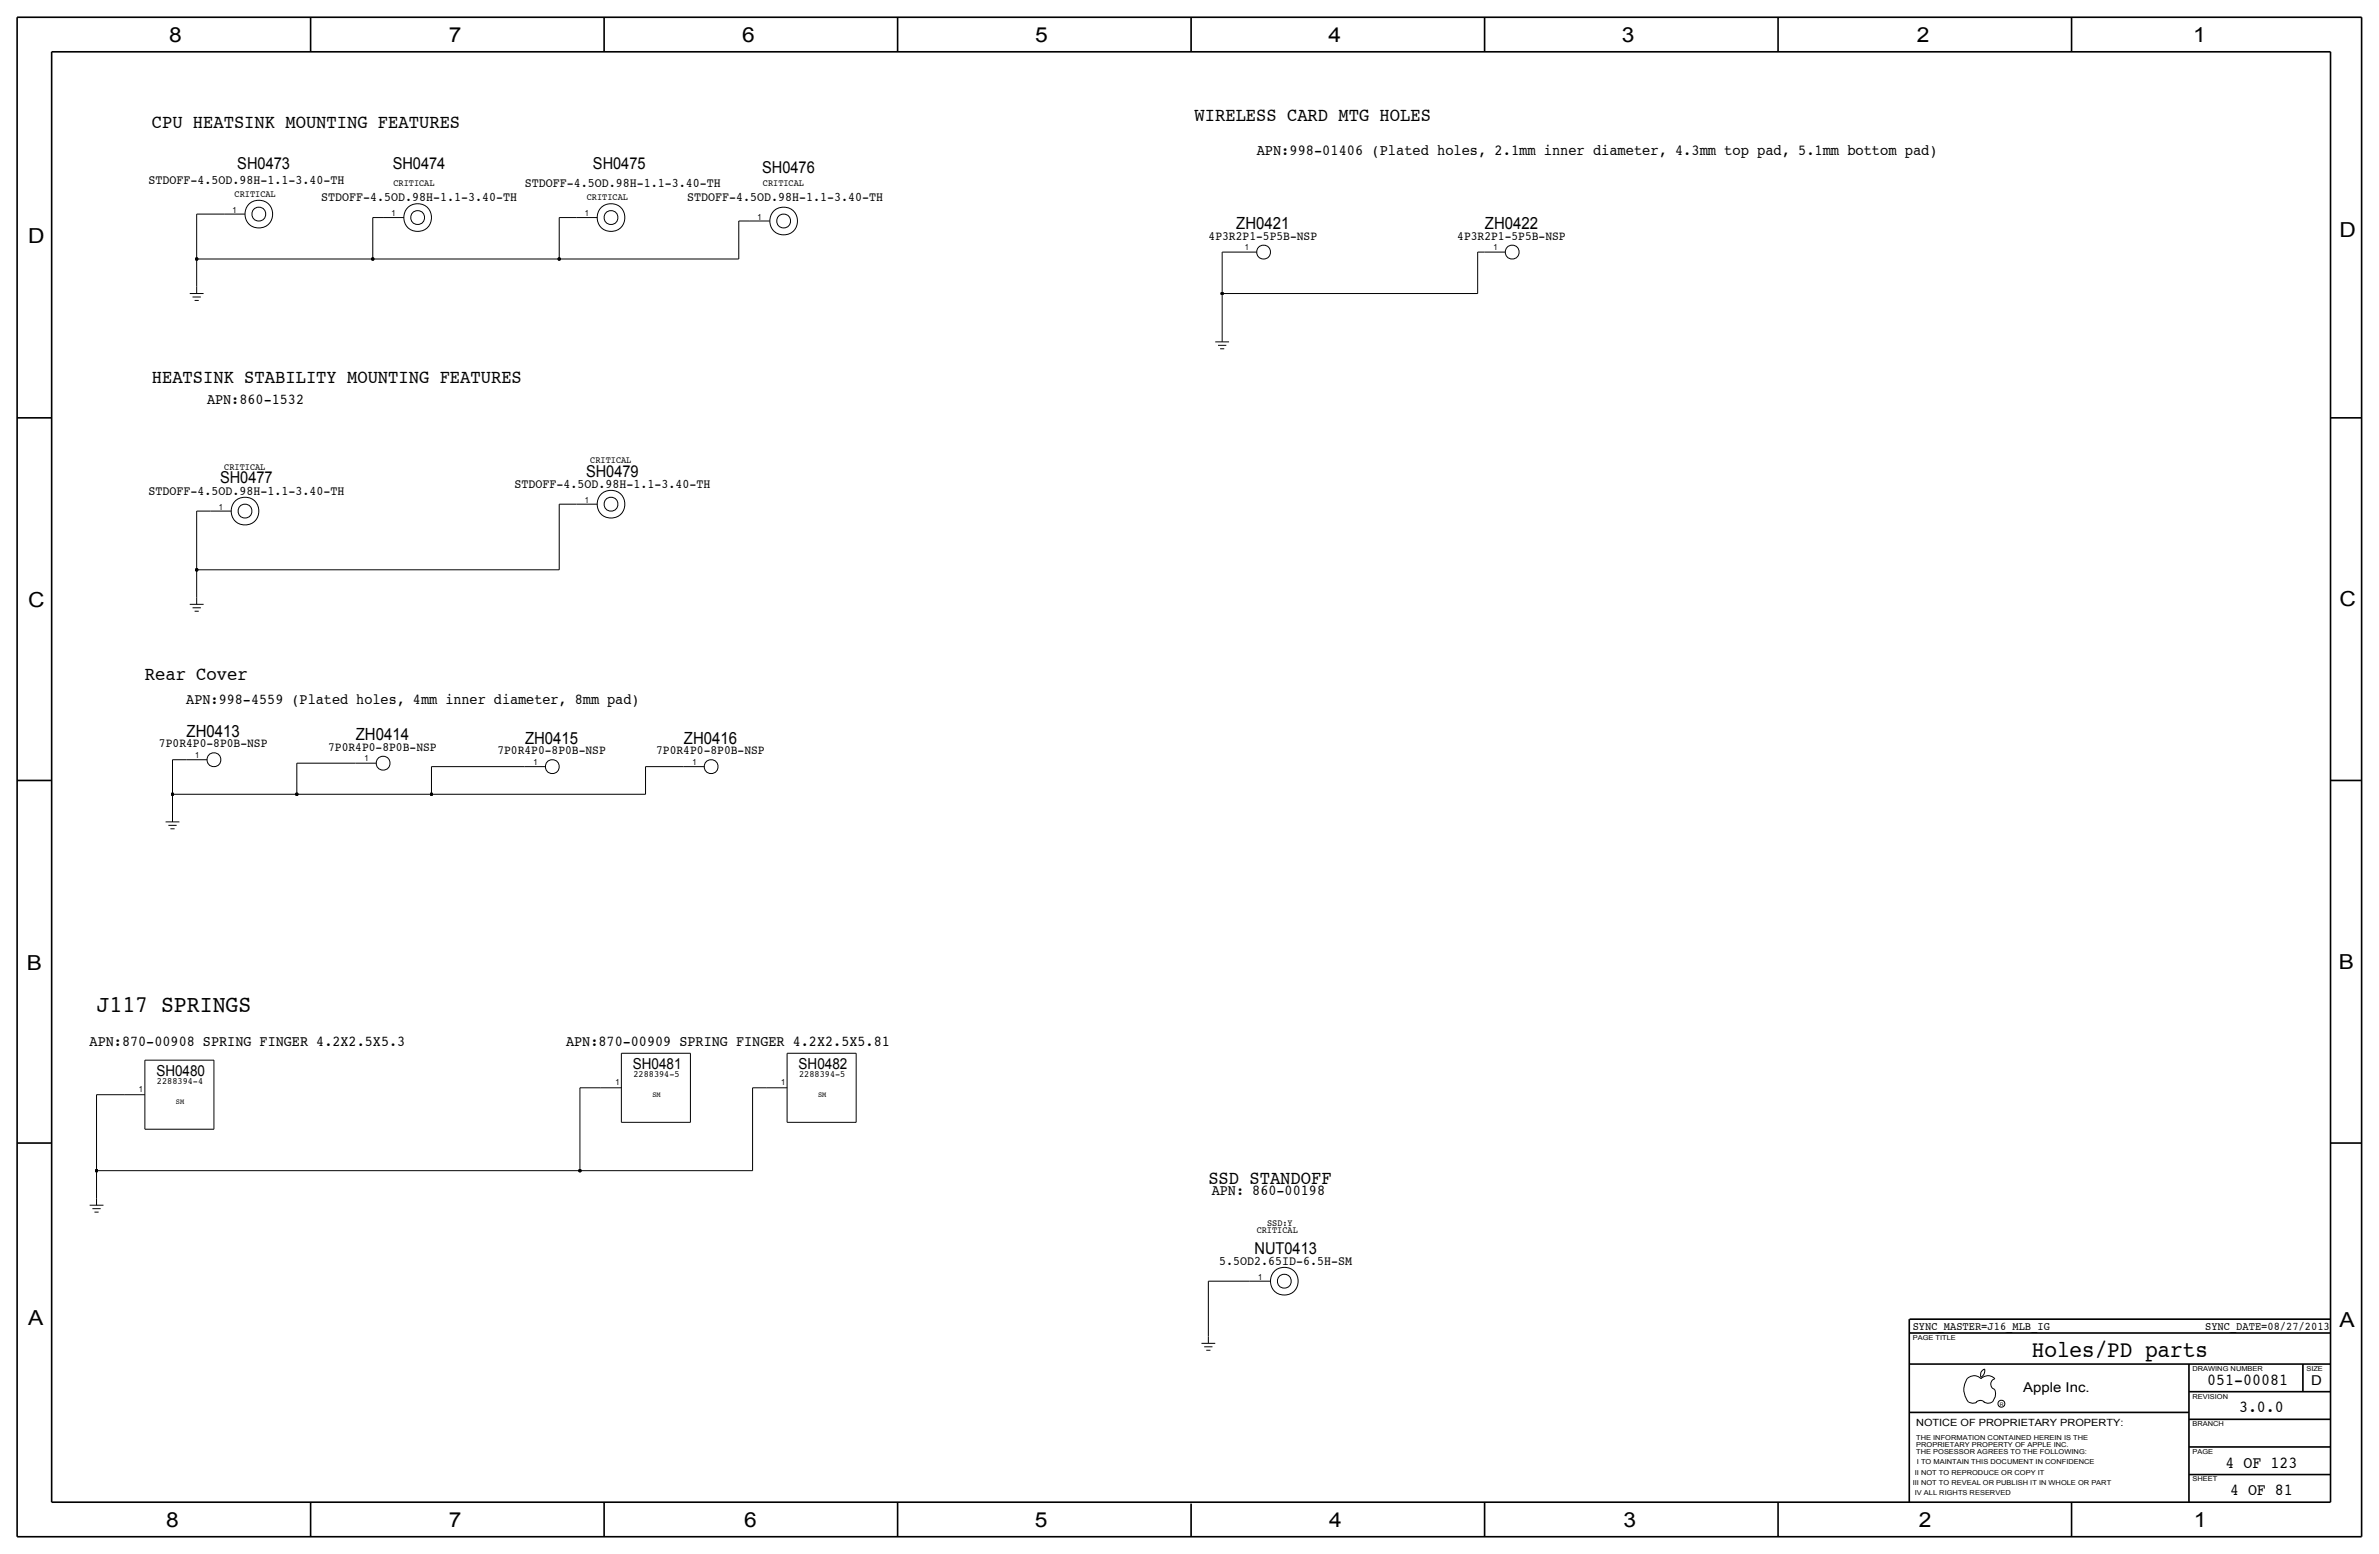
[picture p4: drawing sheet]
<svg xmlns="http://www.w3.org/2000/svg" width="875mm" height="572mm" viewBox="0 0 875 572" stroke-linecap="round" stroke-linejoin="round" font-family="sans-serif">
<defs><g id="words">
<text font-size="8.9" x="35.5" y="372.1">J117 SPRINGS</text>
<text font-size="8.6" x="747.3" y="499.1">Holes/PD parts</text>
<g font-size="7.6">
<text x="62.2" y="15.5">8</text>
<text x="165" y="15.5">7</text>
<text x="273" y="15.5">6</text>
<text x="380.7" y="15.5">5</text>
<text x="488.6" y="15.5">4</text>
<text x="596.6" y="15.5">3</text>
<text x="705.1" y="15.5">2</text>
<text x="806.7" y="15.5">1</text>
<text x="10.4" y="89.4">D</text>
<text x="860.5" y="87.1">D</text>
<text x="10.4" y="223.3">C</text>
<text x="860.5" y="222.8">C</text>
<text x="9.8" y="356.6">B</text>
<text x="860.2" y="356.4">B</text>
<text x="10.4" y="487.4">A</text>
<text x="860.5" y="488.2">A</text>
<text x="61.2" y="561.6">8</text>
<text x="165" y="561.6">7</text>
<text x="273.8" y="561.6">6</text>
<text x="380.7" y="561.6">5</text>
<text x="488.9" y="561.6">4</text>
<text x="597.1" y="561.6">3</text>
<text x="705.8" y="561.6">2</text>
<text x="806.9" y="561.6">1</text>
</g>
<g font-size="7.1">
<text x="55.8" y="47">CPU HEATSINK MOUNTING FEATURES</text>
<text x="439.4" y="44.4">WIRELESS CARD MTG HOLES</text>
<text x="55.8" y="141">HEATSINK STABILITY MOUNTING FEATURES</text>
<text x="53.3" y="250.2">Rear Cover</text>
<text x="444.4" y="435.6">SSD STANDOFF</text>
</g>
<g font-size="6.2">
<text x="454.7" y="84.3">ZH0421</text>
<text x="546.2" y="84.3">ZH0422</text>
<text x="68.7" y="271">ZH0413</text>
<text x="130.9" y="272.3">ZH0414</text>
<text x="193.1" y="273.6">ZH0415</text>
<text x="251.5" y="273.6">ZH0416</text>
<text x="811.9" y="509.3">051-00081</text>
<text x="823.6" y="519.4">3.0.0</text>
<text x="818.6" y="539.7">4 OF 123</text>
<text x="820.3" y="549.9">4 OF 81</text>
</g>
<g font-size="6">
<text x="87.3" y="62.2">SH0473</text>
<text x="144.4" y="62.2">SH0474</text>
<text x="218.1" y="62.2">SH0475</text>
<text x="280.3" y="63.5">SH0476</text>
<text x="80.9" y="177.8">SH0477</text>
<text x="215.6" y="175.3">SH0479</text>
<text x="461.4" y="461">NUT0413</text>
</g>
<g font-size="5.6">
<text x="462.2" y="57.2">APN:998-01406 (Plated holes, 2.1mm inner diameter, 4.3mm top pad, 5.1mm bottom pad)</text>
<text x="76.1" y="148.6">APN:860-1532</text>
<text x="68.5" y="259.1">APN:998-4559 (Plated holes, 4mm inner diameter, 8mm pad)</text>
<text x="33" y="384.8">APN:870-00908 SPRING FINGER 4.2X2.5X5.3</text>
<text x="208.2" y="384.8">APN:870-00909 SPRING FINGER 4.2X2.5X5.81</text>
<text x="57.5" y="395.7">SH0480</text>
<text x="232.8" y="393.2">SH0481</text>
<text x="293.8" y="393.2">SH0482</text>
<text x="445.7" y="439.4">APN: 860-00198</text>
</g>
<g font-size="5">
<text x="850.1" y="509.3">D</text>
<text x="744.2" y="511.8">Apple Inc.</text>
</g>
<g font-size="4.8">
<text x="54.6" y="67.6">STDOFF-4.5OD.98H-1.1-3.40-TH</text>
<text x="193" y="68.8">STDOFF-4.5OD.98H-1.1-3.40-TH</text>
<text x="118.1" y="73.9">STDOFF-4.5OD.98H-1.1-3.40-TH</text>
<text x="252.7" y="73.9">STDOFF-4.5OD.98H-1.1-3.40-TH</text>
<text x="189.2" y="179.3">STDOFF-4.5OD.98H-1.1-3.40-TH</text>
<text x="54.6" y="181.9">STDOFF-4.5OD.98H-1.1-3.40-TH</text>
<text x="448.4" y="465.1">5.5OD2.65ID-6.5H-SM</text>
</g>
<g font-size="4.7">
<text x="444.6" y="88.1">4P3R2P1-5P5B-NSP</text>
<text x="536" y="88.1">4P3R2P1-5P5B-NSP</text>
<text x="58.5" y="274.8">7P0R4P0-8P0B-NSP</text>
<text x="120.7" y="276.1">7P0R4P0-8P0B-NSP</text>
<text x="182.9" y="277.4">7P0R4P0-8P0B-NSP</text>
<text x="241.4" y="277.4">7P0R4P0-8P0B-NSP</text>
</g>
<g font-size="4.3">
<text x="703.5" y="488.9">SYNC_MASTER=J16_MLB_IG</text>
<text x="811.1" y="488.9">SYNC_DATE=08/27/2013</text>
</g>
<text font-size="3.7" x="704.8" y="524.5">NOTICE OF PROPRIETARY PROPERTY:</text>
<g font-size="3.5">
<text x="144.7" y="68.6">CRITICAL</text>
<text x="280.6" y="68.6">CRITICAL</text>
<text x="86.3" y="72.4">CRITICAL</text>
<text x="215.8" y="73.7">CRITICAL</text>
<text x="82.5" y="172.7">CRITICAL</text>
<text x="217.1" y="170.2">CRITICAL</text>
<text x="57.7" y="398.8">2288394-4</text>
<text x="233" y="396.2">2288394-5</text>
<text x="294" y="396.2">2288394-5</text>
<text x="462.2" y="453.4">CRITICAL</text>
<text x="466" y="450.8">SSD:Y</text>
</g>
<g font-size="3.1">
<text x="85.5" y="78.2">1</text>
<text x="144" y="79.5">1</text>
<text x="215.1" y="79.5">1</text>
<text x="278.6" y="80.8">1</text>
<text x="457.9" y="91.9">1</text>
<text x="549.3" y="91.9">1</text>
<text x="215.1" y="184.9">1</text>
<text x="80.5" y="187.5">1</text>
<text x="71.8" y="278.6">1</text>
<text x="134.1" y="279.9">1</text>
<text x="196.3" y="281.2">1</text>
<text x="254.7" y="281.2">1</text>
<text x="51.1" y="401.6">1</text>
<text x="226.4" y="399.1">1</text>
<text x="287.3" y="399.1">1</text>
<text x="462.7" y="470.7">1</text>
</g>
<g font-size="2.9">
<text x="64.7" y="405.9">SM</text>
<text x="240" y="403.4">SM</text>
<text x="300.9" y="403.4">SM</text>
</g>
<g font-size="2.5">
<text x="703.5" y="492.8">PAGE TITLE</text>
<text x="806.4" y="504.2">DRAWING NUMBER</text>
<text x="848.3" y="504.2">SIZE</text>
<text x="806.4" y="514.4">REVISION</text>
<text x="806.4" y="524.5">BRANCH</text>
<text x="704.8" y="532.1">PROPRIETARY PROPERTY OF APPLE INC.</text>
<text x="704.8" y="529.6">THE INFORMATION CONTAINED HEREIN IS THE</text>
<text x="704.8" y="534.7">THE POSESSOR AGREES TO THE FOLLOWING:</text>
<text x="705.1" y="538.5">I TO MAINTAIN THIS DOCUMENT IN CONFIDENCE</text>
<text x="806.4" y="534.7">PAGE</text>
<text x="704.3" y="542.3">II NOT TO REPRODUCE OR COPY IT</text>
<text x="806.4" y="544.8">SHEET</text>
<text x="703.5" y="546.1">III NOT TO REVEAL OR PUBLISH IT IN WHOLE OR PART</text>
<text x="704.3" y="549.9">IV ALL RIGHTS RESERVED</text>
</g>
<text font-size="1.8" x="735.5" y="516.9">R</text>
</g></defs>
<g fill="none" stroke="#000" stroke-width=".37">
<path d="M72.3 78.7v16.5zM72.3 78.7h10.2zM82.5 78.7h7.6zM72.3 95.3h64.8zM72.3 95.3v10.1zM137.1 80h3.8zM137.1 95.3h68.6zM137.1 80v15.3zM140.9 80h7.6zM205.7 95.3h66zM205.7 80v15.3zM205.7 80h6.3z"/>
<path d="M212 80h7.7zM271.7 81.3v14zM271.7 81.3h3.8zM275.5 81.3h7.7zM449.5 92.7v15.3zM449.5 92.7h5.1zM454.6 92.7h7.6zM543.5 92.7h2.5zM543.5 92.7v15.3zM546 92.7h7.7zM69.8 108h5.1zM70.8 109.2h3.1z"/>
<path d="M71.6 110.5h1.5zM72.3 105.4v2.6zM449.5 108v15.2zM449.5 108h94zM447 125.7h5.1zM448 127h3.1zM448.8 128.3h1.5zM449.5 123.2v2.5zM72.3 188h5.1zM72.3 188v21.6zM77.4 188h7.6zM205.7 185.4v24.2z"/>
<path d="M205.7 185.4h6.3zM212 185.4h7.7zM72.3 209.6h133.4zM72.3 209.5v10.2zM72.3 219.7v2.5zM69.8 222.3h5.1zM70.8 223.5h3.1zM71.6 224.8h1.5zM63.4 279.4h5.1zM63.4 279.4v12.7zM68.5 279.4h7.6zM63.4 292.1h45.8z"/>
<path d="M63.4 292.1v7.6zM63.4 299.7v2.6zM109.2 292.1h49.5zM109.2 280.7v11.4zM109.2 280.7h21.6zM130.8 280.7h7.6zM158.7 281.9v10.2zM158.7 281.9h34.3zM158.7 292.1h78.7zM193 281.9h7.6zM237.4 281.9h14zM237.4 281.9v10.2z"/>
<path d="M251.4 281.9h7.6zM60.9 302.3h5.1zM61.9 303.5h3.1zM62.7 304.8h1.5zM53.3 389.9h25.4zM53.3 389.9v25.4zM78.7 389.9v25.4zM228.5 387.4h25.4zM228.5 387.4v25.4zM253.9 387.4v25.4zM289.5 387.4h25.4zM289.5 387.4v25.4z"/>
<path d="M314.9 387.4v25.4zM35.5 402.6h10.2zM35.5 402.6v27.9zM45.7 402.6h7.6zM53.3 415.3h25.4zM213.3 400.1h7.6zM213.3 400.1v30.4zM220.9 400.1h7.6zM228.5 412.8h25.4zM276.8 400.1v30.4zM276.8 400.1h5.1zM281.9 400.1h7.6z"/>
<path d="M289.5 412.8h25.4zM35.5 430.5h177.8zM35.5 430.5v10.2zM213.3 430.5h63.5zM33 443.2h5zM34 444.5h3zM34.7 445.8h1.6zM35.5 440.7v2.5zM444.4 471.2h15.3zM444.4 471.2v20.3zM459.7 471.2h7.6zM441.9 494h5.1z"/>
<path d="M442.9 495.3h3.1zM443.7 496.6h1.5zM444.4 491.5v2.5zM724.1 515.6l.5 .2a2.67 2.67 0 0 0 2.5-.2M726.8 515.7a2.09 2.09 0 0 1 3.1 0M728.6 506.5a2.69 2.69 0 0 0 1.3-3 2.26 2.26 0 0 0-1.3 3M729.7 515.6l.4 .2a2.67 2.67 0 0 0 2.6-.2M733.7 511.1a4.5 4.5 0 0 1-1 4.6M733.8 511a2.08 2.08 0 0 1-1.6-2 2.08 2.08 0 0 1 1.6-2 3.4 3.4 0 0 0-5.1 0 3.6 3.6 0 0 0-3.9-.8 3.6 3.6 0 0 0-2.3 3.3 7.1 7.1 0 0 0 1.6 6.2"/>
<circle cx="95.2" cy="78.8" r="2.56"/>
<circle cx="95.2" cy="78.8" r="5.1"/>
<circle cx="153.6" cy="80" r="2.56"/>
<circle cx="153.6" cy="80" r="5.1"/>
<circle cx="224.7" cy="80" r="2.56"/>
<circle cx="224.7" cy="80" r="5.1"/>
<circle cx="288.2" cy="81.3" r="2.56"/>
<circle cx="288.2" cy="81.3" r="5.1"/>
<circle cx="464.8" cy="92.7" r="2.56"/>
<circle cx="556.2" cy="92.7" r="2.56"/>
<circle cx="90.1" cy="188" r="2.56"/>
<circle cx="90.1" cy="188" r="5.1"/>
<circle cx="224.7" cy="185.4" r="2.56"/>
<circle cx="224.7" cy="185.5" r="5.1"/>
<circle cx="78.7" cy="279.4" r="2.56"/>
<circle cx="140.9" cy="280.7" r="2.56"/>
<circle cx="203.1" cy="282" r="2.56"/>
<circle cx="261.6" cy="282" r="2.56"/>
<circle cx="472.4" cy="471.2" r="2.56"/>
<circle cx="472.4" cy="471.2" r="5.1"/>
<circle cx="736.1" cy="516.2" r="1.28"/>
</g>
<g fill="none" stroke="#000" stroke-width=".6" stroke-linecap="butt">
<path d="M6.3 6.4v558.7zM6.3 6.4h862.3zM19 19.1h838.2zM19 19.1v533.4zM114.2 6.4v12.7zM222.2 6.4v12.7zM330.1 6.4v12.7zM438.1 6.4v12.7zM546 6.4v12.7zM654 6.4v12.7zM761.9 6.4v12.7zM857.2 19.1v533.4z"/>
<path d="M868.6 6.4v558.7zM6.3 153.7h12.7zM857.2 153.7h11.4zM6.3 287h12.7zM857.2 287h11.4zM6.3 420.4h12.7zM857.2 420.4h11.4zM702.3 490.2h154.9zM702.3 485.1v5.1zM702.3 490.2v62.3zM702.4 485.1h154.8zM702.3 501.6h154.9z"/>
<path d="M702.3 519.4h102.8zM805.1 501.6v50.8zM805.1 511.8h52.1zM847 501.6v10.2zM805.1 522h52.1zM805.1 532.1h52.1zM19 552.5h838.2zM114.2 552.4v12.7zM222.2 552.5v12.7zM330.1 552.5v12.7zM438.1 553v12.1zM546 552.5v12.7z"/>
<path d="M654 552.5v12.7zM761.9 552.5v12.7zM805.1 542.3h52.1zM6.3 565.1h862.3z"/>
</g>
<g fill="#000" stroke="#000" stroke-width=".37">
<circle cx="72.3" cy="95.3" r=".51"/>
<circle cx="137.1" cy="95.3" r=".51"/>
<circle cx="205.7" cy="95.3" r=".51"/>
<circle cx="449.5" cy="108" r=".51"/>
<circle cx="72.3" cy="209.6" r=".51"/>
<circle cx="63.4" cy="292.1" r=".51"/>
<circle cx="109.2" cy="292.1" r=".51"/>
<circle cx="158.7" cy="292.1" r=".51"/>
<circle cx="35.5" cy="430.5" r=".51"/>
<circle cx="213.3" cy="430.5" r=".51"/>
</g>
<use href="#words"/>
</svg>
